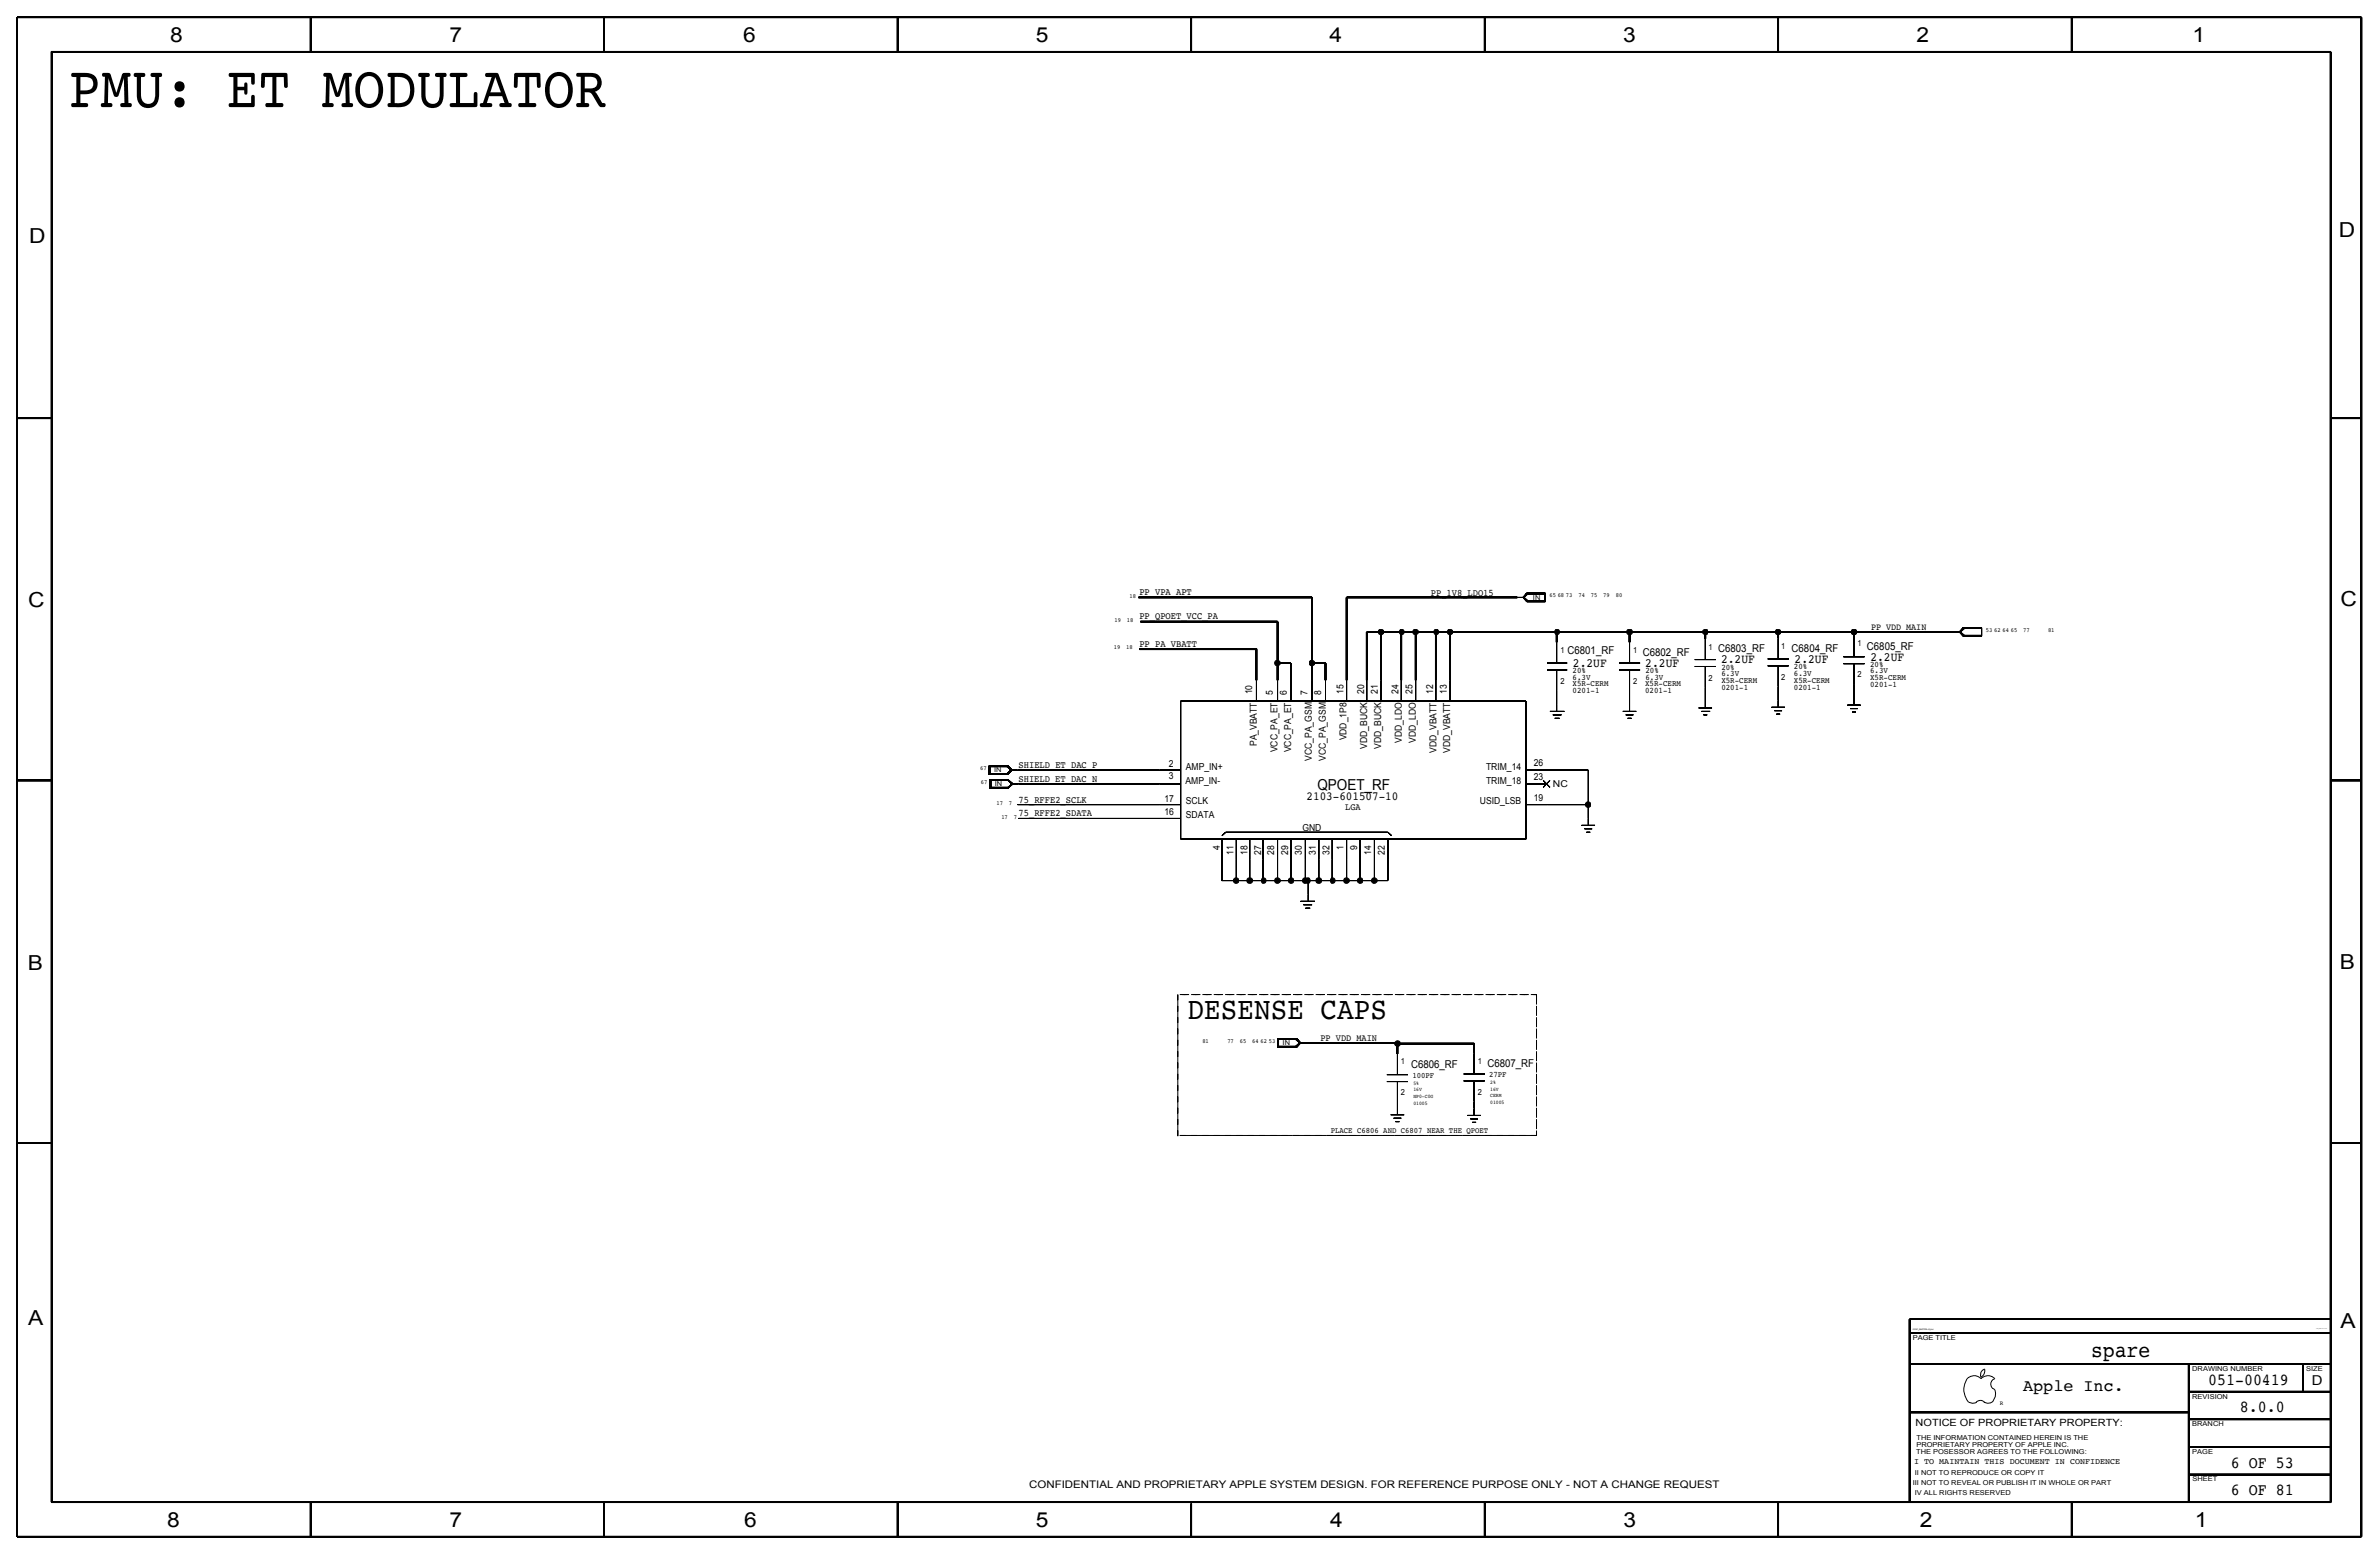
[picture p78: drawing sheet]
<svg xmlns="http://www.w3.org/2000/svg" width="875mm" height="572mm" viewBox="0 0 875 572" stroke-linecap="round" stroke-linejoin="round" font-family="sans-serif">
<defs><g id="words">
<text font-size="21.7" x="25.3" y="39.4">PMU: ET MODULATOR</text>
<text font-size="11.4" x="436.8" y="374.6">DESENSE CAPS</text>
<text font-size="8.1" x="769.2" y="499.1">spare</text>
<g font-size="7.6">
<text x="62.5" y="15.5">8</text>
<text x="165.4" y="15.5">7</text>
<text x="273.3" y="15.5">6</text>
<text x="381" y="15.5">5</text>
<text x="489" y="15.5">4</text>
<text x="597" y="15.5">3</text>
<text x="704.9" y="15.5">2</text>
<text x="806.5" y="15.5">1</text>
<text x="10.7" y="89.5">D</text>
<text x="860.3" y="87.2">D</text>
<text x="10.4" y="223.3">C</text>
<text x="860.8" y="222.8">C</text>
<text x="10.2" y="356.7">B</text>
<text x="860.6" y="356.4">B</text>
<text x="10.4" y="487.5">A</text>
<text x="860.8" y="488.2">A</text>
<text x="61.5" y="561.7">8</text>
<text x="165.4" y="561.7">7</text>
<text x="273.8" y="561.6">6</text>
<text x="381" y="561.7">5</text>
<text x="489.2" y="561.7">4</text>
<text x="597.1" y="561.6">3</text>
<text x="706.2" y="561.7">2</text>
<text x="807.3" y="561.7">1</text>
</g>
<g font-size="6.2">
<text x="812.2" y="509.3">051-00419</text>
<text x="744.2" y="511.5">Apple Inc.</text>
<text x="823.9" y="519.4">8.0.0</text>
<text x="820.6" y="539.7">6 OF 53</text>
<text x="820.6" y="549.9">6 OF 81</text>
</g>
<text font-size="5.6" x="484.5" y="290.6">QPOET_RF</text>
<text font-size="5" x="850.3" y="509.3">D</text>
<g font-size="4.7">
<text x="578.6" y="245.2">2.2UF</text>
<text x="605.2" y="245.2">2.2UF</text>
<text x="633" y="243.9">2.2UF</text>
<text x="660.1" y="243.7">2.2UF</text>
<text x="687.9" y="242.9">2.2UF</text>
</g>
<text font-size="4.5" x="480.6" y="294.3">2103-601507-10</text>
<g font-size="4">
<text x="632" y="239.9">C6803_RF</text>
<text x="659" y="239.6">C6804_RF</text>
<text x="686.7" y="238.9">C6805_RF</text>
<text x="576.6" y="240.4">C6801_RF</text>
<text x="604.3" y="241.1">C6802_RF</text>
<text x="519" y="392.6">C6806_RF</text>
<text x="547.1" y="392.4">C6807_RF</text>
</g>
<text font-size="3.8" x="378.5" y="547.4">CONFIDENTIAL AND PROPRIETARY APPLE SYSTEM DESIGN. FOR REFERENCE PURPOSE ONLY - NOT A CHANGE REQUEST</text>
<text font-size="3.7" x="704.6" y="524.5">NOTICE OF PROPRIETARY PROPERTY:</text>
<g font-size="3.6">
<text x="419.1" y="218.9">PP_VPA_APT</text>
<text x="526.3" y="219.2">PP_1V8_LDO15</text>
<text x="419.1" y="227.6">PP_QPOET_VCC_PA</text>
<text x="419.1" y="238">PP_PA_VBATT</text>
<text x="374.6" y="287.5">SHIELD_ET_DAC_N</text>
<text x="374.7" y="282.4">SHIELD_ET_DAC_P</text>
<text x="374.7" y="295.1">75_RFFE2_SCLK</text>
<text x="374.7" y="300.2">75_RFFE2_SDATA</text>
</g>
<g font-size="3.5">
<text x="688.2" y="231.7">PP_VDD_MAIN</text>
<text x="460.6" y="255.4" transform="rotate(-90 460.6 255.4)">10</text>
<text x="468.2" y="255.5" transform="rotate(-90 468.2 255.5)">5</text>
<text x="473.3" y="255.5" transform="rotate(-90 473.3 255.5)">6</text>
<text x="480.9" y="255.5" transform="rotate(-90 480.9 255.5)">7</text>
<text x="486" y="255.5" transform="rotate(-90 486 255.5)">8</text>
<text x="494.1" y="255.2" transform="rotate(-90 494.1 255.2)">15</text>
<text x="501.7" y="255.2" transform="rotate(-90 501.7 255.2)">20</text>
<text x="506.8" y="255.2" transform="rotate(-90 506.8 255.2)">21</text>
<text x="514.4" y="255.2" transform="rotate(-90 514.4 255.2)">24</text>
<text x="519.5" y="255.2" transform="rotate(-90 519.5 255.2)">25</text>
<text x="527.1" y="255.2" transform="rotate(-90 527.1 255.2)">12</text>
<text x="532.2" y="255.2" transform="rotate(-90 532.2 255.2)">13</text>
<text x="462.2" y="274.4" transform="rotate(-90 462.2 274.4)">PA_VBATT</text>
<text x="495.2" y="272.3" transform="rotate(-90 495.2 272.3)">VDD_1P8</text>
<text x="502.9" y="275.5" transform="rotate(-90 502.9 275.5)">VDD_BUCK</text>
<text x="508" y="275.5" transform="rotate(-90 508 275.5)">VDD_BUCK</text>
<text x="515.6" y="273.2" transform="rotate(-90 515.6 273.2)">VDD_LDO</text>
<text x="520.7" y="273.2" transform="rotate(-90 520.7 273.2)">VDD_LDO</text>
<text x="469.8" y="276.7" transform="rotate(-90 469.8 276.7)">VCC_PA_ET</text>
<text x="474.9" y="276.7" transform="rotate(-90 474.9 276.7)">VCC_PA_ET</text>
<text x="482.5" y="279.8" transform="rotate(-90 482.5 279.8)">VCC_PA_GSM</text>
<text x="487.6" y="279.8" transform="rotate(-90 487.6 279.8)">VCC_PA_GSM</text>
<text x="528.3" y="276.9" transform="rotate(-90 528.3 276.9)">VDD_VBATT</text>
<text x="533.4" y="276.9" transform="rotate(-90 533.4 276.9)">VDD_VBATT</text>
<text x="564.2" y="281.8">26</text>
<text x="429.9" y="282.1">2</text>
<text x="429.9" y="286.4">3</text>
<text x="436.2" y="283.1">AMP_IN+</text>
<text x="546.6" y="283.1">TRIM_14</text>
<text x="564.2" y="286.9">23</text>
<text x="436.1" y="288.2">AMP_IN-</text>
<text x="546.6" y="288.2">TRIM_18</text>
<text x="571.2" y="289.5">NC</text>
<text x="428.3" y="299.6">16</text>
<text x="428.3" y="295.1">17</text>
<text x="436.2" y="295.8">SCLK</text>
<text x="494.8" y="298">LGA</text>
<text x="544.3" y="295.8">USID_LSB</text>
<text x="564.2" y="294.5">19</text>
<text x="436.2" y="300.9">SDATA</text>
<text x="479.1" y="305.5">GND</text>
<text x="448.6" y="312.5" transform="rotate(-90 448.6 312.5)">4</text>
<text x="453.7" y="314.3" transform="rotate(-90 453.7 314.3)">11</text>
<text x="458.8" y="314.3" transform="rotate(-90 458.8 314.3)">18</text>
<text x="463.9" y="314.3" transform="rotate(-90 463.9 314.3)">27</text>
<text x="468.7" y="314.3" transform="rotate(-90 468.7 314.3)">28</text>
<text x="473.8" y="314.3" transform="rotate(-90 473.8 314.3)">29</text>
<text x="478.9" y="314.3" transform="rotate(-90 478.9 314.3)">30</text>
<text x="484" y="314.3" transform="rotate(-90 484 314.3)">31</text>
<text x="489" y="314.3" transform="rotate(-90 489 314.3)">32</text>
<text x="494.1" y="312.6" transform="rotate(-90 494.1 312.6)">1</text>
<text x="499.2" y="312.6" transform="rotate(-90 499.2 312.6)">9</text>
<text x="504.3" y="314.4" transform="rotate(-90 504.3 314.4)">14</text>
<text x="509.4" y="314.4" transform="rotate(-90 509.4 314.4)">22</text>
<text x="485.7" y="383">PP_VDD_MAIN</text>
</g>
<g font-size="3.1">
<text x="628.5" y="238.9">1</text>
<text x="655.1" y="238.6">1</text>
<text x="683.2" y="237.6">1</text>
<text x="574" y="240.1">1</text>
<text x="600.7" y="240.1">1</text>
<text x="687.8" y="245.4">20%</text>
<text x="574" y="251.5">2</text>
<text x="578.4" y="249.9">6.3V</text>
<text x="578.4" y="247.5">20%</text>
<text x="600.7" y="251.5">2</text>
<text x="605.2" y="247.7">20%</text>
<text x="605.2" y="250">6.3V</text>
<text x="628.5" y="250.3">2</text>
<text x="633.1" y="246.3">20%</text>
<text x="633.1" y="248.8">6.3V</text>
<text x="633.1" y="251.3">X5R-CERM</text>
<text x="655.1" y="250">2</text>
<text x="659.8" y="248.4">6.3V</text>
<text x="659.8" y="246.2">20%</text>
<text x="659.8" y="251">X5R-CERM</text>
<text x="683.2" y="249.1">2</text>
<text x="687.8" y="247.7">6.3V</text>
<text x="687.8" y="250.2">X5R-CERM</text>
<text x="578.4" y="252.5">X5R-CERM</text>
<text x="578.4" y="255">0201-1</text>
<text x="605.1" y="252.5">X5R-CERM</text>
<text x="605.1" y="255">0201-1</text>
<text x="633.1" y="253.7">0201-1</text>
<text x="659.8" y="253.6">0201-1</text>
<text x="687.8" y="252.8">0201-1</text>
<text x="515.2" y="391.4">1</text>
<text x="543.5" y="391.1">1</text>
<text x="515.2" y="402.9">2</text>
<text x="543.5" y="402.6">2</text>
<text x="704.1" y="538.5">I TO MAINTAIN THIS DOCUMENT IN CONFIDENCE</text>
</g>
<g font-size="3">
<text x="519.5" y="396.5">100PF</text>
<text x="547.7" y="396.2">27PF</text>
<text x="489.5" y="416.6">PLACE C6806 AND C6807 NEAR THE QPOET</text>
</g>
<g font-size="2.5">
<text x="563.9" y="220.6">IN</text>
<text x="365.6" y="284.1">IN</text>
<text x="365.9" y="289.1">IN</text>
<text x="471.8" y="384.3">IN</text>
<text x="703.5" y="492.8">PAGE TITLE</text>
<text x="806.3" y="504.2">DRAWING NUMBER</text>
<text x="848.2" y="504.2">SIZE</text>
<text x="806.3" y="514.4">REVISION</text>
<text x="806.3" y="524.5">BRANCH</text>
<text x="704.9" y="532.1">PROPRIETARY PROPERTY OF APPLE INC.</text>
<text x="704.9" y="529.6">THE INFORMATION CONTAINED HEREIN IS THE</text>
<text x="704.8" y="534.7">THE POSESSOR AGREES TO THE FOLLOWING:</text>
<text x="806.3" y="534.7">PAGE</text>
<text x="704.3" y="542.3">II NOT TO REPRODUCE OR COPY IT</text>
<text x="806.4" y="544.8">SHEET</text>
<text x="703.5" y="546.1">III NOT TO REVEAL OR PUBLISH IT IN WHOLE OR PART</text>
<text x="704.3" y="549.9">IV ALL RIGHTS RESERVED</text>
</g>
<g font-size="2.3">
<text x="415.5" y="219.8">18</text>
<text x="569.9" y="219.7">65 68 73</text>
<text x="580.6" y="219.7">74</text>
<text x="585.1" y="219.7">75</text>
<text x="589.7" y="219.7">79</text>
<text x="594.3" y="219.7">80</text>
<text x="409.9" y="228.7">19</text>
<text x="414.5" y="228.7">18</text>
<text x="730.4" y="232.4">53 62 64 65</text>
<text x="744.1" y="232.4">77</text>
<text x="753.3" y="232.4">81</text>
<text x="409.7" y="238.8">19</text>
<text x="414.2" y="238.8">18</text>
<text x="360.5" y="283.2">67</text>
<text x="360.8" y="288.3">67</text>
<text x="366.5" y="296">17</text>
<text x="371.1" y="296">7</text>
<text x="368.3" y="301">17</text>
<text x="372.9" y="301">7</text>
<text x="442.2" y="383.5">81</text>
<text x="451.4" y="383.5">77</text>
<text x="456" y="383.5">65</text>
<text x="460.6" y="383.5">64 62 53</text>
</g>
<text font-size="2.2" x="735.5" y="516.8">R</text>
<g font-size="2">
<text x="519.9" y="399">5%</text>
<text x="519.9" y="401.3">16V</text>
<text x="548.1" y="401.1">16V</text>
<text x="548.1" y="398.8">2%</text>
<text x="519.9" y="403.9">NP0-C0G</text>
<text x="519.9" y="406.4">01005</text>
<text x="548.1" y="406.1">01005</text>
<text x="548.1" y="403.6">CERM</text>
</g>
<text font-size=".9" x="703.5" y="489">SYNC_MASTER=Sync</text>
<text font-size=".4" x="851.9" y="488.9">SYNC_DATE=05/17/2016</text>
</g></defs>
<g fill="none" stroke="#000" stroke-width=".37">
<path d="M558.1 219.7h2.5h-2.5h2.5l1.4-1.3-1.4 1.3 1.4-1.3h6.3h-6.3h6.3v2.6v-2.6v2.6h-6.3h6.3h-6.3l-1.4-1.3M560.2 219.7l1.4-1.3-1.4 1.3 1.4-1.3h6.7h-6.7h6.7v2.7v-2.7v2.7h-6.7h6.7h-6.7zM561.6 218l-1.4 1.7 1.4-1.7h6.7h-6.7h6.7v3.3v-3.3v3.3h-6.7h6.7h-6.7l-1.4-1.6 1.4 1.6-1.4-1.6 1.4-1.3-1.4 1.3 1.4-1.3h6.7h-6.7h6.7v2.8v-2.8v2.8h-6.7h6.7h-6.7l-1.4-1.5 1.4 1.5-1.4-1.5zM572.6 236.2v7.6M599.4 236.2v7.6M627.2 235v7.6M654 234.7v7.6M681.9 233.9v7.6M718.6 232.4h2.5h-2.5h2.5l1.4-1.3-1.4 1.3 1.4-1.3h6.3h-6.3h6.3v2.6v-2.6v2.6h-6.3h6.3h-6.3l-1.4-1.3M722.1 231l-1 1.4 1-1.4h6.7h-6.7h6.7v2.8v-2.8v2.8h-6.7h6.7h-6.7l-1-1.4 1 1.4-1-1.4zM722.1 230.8l-1.4 1.6 1.4-1.6h6.7h-6.7h6.7v3.2v-3.2v3.2h-6.7h6.7h-6.7l-1.4-1.6 1.4 1.6-1.4-1.6 1.4-1.5-1.4 1.5 1.4-1.5h6.7h-6.7h6.7v3v-3v3h-6.7h6.7h-6.7l-1.4-1.5 1.4 1.5-1.4-1.5zM434.3 257.8v50.8v-50.8h127h-127h127v50.8v-50.8v50.8h-127h127h-127z"/>
<path d="M462.1 250.2v7.6M469.9 250.2v7.6M474.8 250.2v7.6M482.6 250.2v7.6M487.5 250.2v7.6M495.3 250.2v7.6M502.7 250.2v7.6M508 250.2v7.6M515.4 250.2v7.6M520.7 250.2v7.6M528.1 250.2v7.6M533.4 250.2v7.6"/>
<path d="M569 243.8h7.4M569 246.4h7.4M572.6 246.4v15.2M595.5 243.8h7.7M595.5 246.4h7.7M599.4 246.4v15.2M623.4 242.6h7.7M623.4 245.1h7.7M627.2 245.1v15.3M650.2 242.3h7.7M650.2 244.9h7.7M654 244.9v15.2"/>
<path d="M678 241.5h7.8M678 244.1h7.8M679.4 259.3h5M681.9 244.1v15.2M570.1 261.6h5.3M571.1 262.9h3.2M571.9 264.2h1.7M596.9 261.6h4.9M598 262.9h2.8M598.7 264.2h1.4M624.8 260.4h4.9M625.8 261.6h3.2"/>
<path d="M626.5 262.9h1.4M651.6 260.1h4.9M652.6 261.4h2.9M653.3 262.6h1.5M680.5 260.6h2.8M681.2 261.9h1.4M363.7 281.6v3.2v-3.2h7.1h-7.1h7.1l1.4 1.6-1.4-1.6 1.4 1.6-1.4 1.5 1.4-1.5-1.4 1.5h-6.7h6.7h-6.7v-3v3v-3h6.7h-6.7h6.7l1.4 1.5-1.4-1.5 1.4 1.5-1.4 1.6 1.4-1.6-1.4 1.6h-7.1h7.1h-7.1zM364.1 286.7v3.2v-3.2h6.7h-6.7h6.7l1.7 1.6-1.7-1.6 1.7 1.6-1.7 1.5 1.7-1.5-1.7 1.5h-6.7h6.7h-6.7v-3v3v-3h6.7h-6.7h6.7l1.7 1.5-1.7-1.5 1.7 1.5-1.7 1.6 1.7-1.6-1.7 1.6h-6.7h6.7h-6.7zM364.1 281.8v2.8v-2.8h6.3h-6.3h6.3l1.4 1.4-1.4-1.4 1.4 1.4-1.4 1.4 1.4-1.4-1.4 1.4h-6.3h6.3h-6.3zM364.4 286.9v2.8v-2.8h6.4h-6.4h6.4l1.4 1.4-1.4-1.4 1.4 1.4-1.4 1.4 1.4-1.4-1.4 1.4h-6.4h6.4h-6.4zM371.8 283.2l-1.4 1.3 1.4-1.3-1.4 1.3h-6.3h6.3h-6.3v-2.6v2.6v-2.6h6.3h-6.3h6.3l1.4 1.3-1.4-1.3 1.4 1.3h62.5M372.2 288.3l-1.4 1.3 1.4-1.3-1.4 1.3h-6.4h6.4h-6.4v-2.6v2.6v-2.6h6.4h-6.4h6.4l1.4 1.3-1.4-1.3 1.4 1.3h62.1"/>
<path d="M374.3 295.9h60M561.3 283.2h22.9h-15.2h15.2v12.7M561.3 295.9h22.9M561.3 288.3h7.7M567.6 287l2.5 2.6M570.1 287l-2.5 2.6M584.2 295.9v7.6M374.6 301h59.7M449.4 308.6v15.3v-7.7v7.7h10.3M449.4 307.3l1.4-1.2-1.4 1.2 1.4-1.2h59.7h-59.7h59.7l1.4 1.2M454.7 308.6v15.3M459.7 308.6v15.3v-7.7v7.7h4.9"/>
<path d="M464.6 308.6v15.3v-7.7v7.7h10.2M469.9 308.6v15.3M474.8 308.6v15.3v-7.7v7.7h5.3M480.1 308.6v15.3v-7.7v7.7h1.1M485.1 308.6v15.3v-7.7v7.7h4.9M490 308.6v15.3v-7.7v7.7h10.2M495.3 308.6v15.3M500.2 308.6v15.3v-7.7v7.7h10.3h-5h5v-15.3M505.5 308.6v15.3M581.7 303.5h5M582.8 304.8h2.8M583.5 306.1h1.4"/>
<path d="M478.4 331.5h5.3M479.4 332.7h3.2M480.1 334h1.8M485.1 323.9h-3.9h3.9h-3.9v7.6M469.9 382v3.1v-3.1h7.1h-7.1h7.1l1.4 1.5-1.4-1.5 1.4 1.5-1.4 1.5 1.4-1.5-1.4 1.5h-6.7h6.7h-6.7v-2.9v2.9v-2.9h6.7h-6.7h6.7l1.4 1.4-1.4-1.4 1.4 1.4-1.4 1.6 1.4-1.6-1.4 1.6h-7.1h7.1h-7.1zM470.3 382.2v2.7v-2.7h6.3h-6.3h6.3l1.4 1.3-1.4-1.3 1.4 1.3-1.4 1.4 1.4-1.4-1.4 1.4h-6.3h6.3h-6.3zM478 383.5l-1.4 1.3 1.4-1.3-1.4 1.3h-6.3h6.3h-6.3v-2.5v2.5v-2.5h6.3h-6.3h6.3l1.4 1.2-1.4-1.2 1.4 1.2h2.5M510.1 395.2h7.8M510.1 397.8h7.8M514 397.8v12.2M514 387.6v7.6M538.3 395h7.8"/>
<path d="M538.3 397.5h7.8M542.2 397.5v12.7M542.2 387.4v7.6M511.5 410h5M512.6 411.2h2.8M513.3 412.5h1.4M539.8 410.2h4.9M540.8 411.5h2.8M541.5 412.8h1.4M724.1 515.6l.5 .2a2.67 2.67 0 0 0 2.5-.2M726.8 515.7a2.09 2.09 0 0 1 3.1 0M728.6 506.5a2.69 2.69 0 0 0 1.3-3 2.26 2.26 0 0 0-1.3 3"/>
<path d="M729.7 515.6l.4 .2a2.67 2.67 0 0 0 2.6-.2M733.7 511.1a4.5 4.5 0 0 1-1 4.6M733.8 511a2.08 2.08 0 0 1-1.6-2 2.08 2.08 0 0 1 1.6-2 3.5 3.5 0 0 0-5.2 0 3.5 3.5 0 0 0-3.9-.8 3.5 3.5 0 0 0-2.2 3.3 7.1 7.1 0 0 0 1.6 6.2"/>
</g>
<g fill="none" stroke="#000" stroke-width=".6" stroke-linecap="butt">
<path d="M6.3 6.4v558.7v-558.7h862.2h-862.2h862.2v558.7v-558.7v558.7h-862.2h862.2h-862.2zM19 19.1v533.4v-533.4h838.2h-838.2h838.2v533.4v-533.4v533.4h-838.2h838.2h-838.2zM114.3 6.4v12.7M222.2 6.4v12.7M330.2 6.4v12.7M438.1 6.4v12.7M546.1 6.4v12.7M654 6.4v12.7M762 6.4v12.7M6.3 153.8h12.7M857.2 153.8h11.3M418.7 219.7h63.9h-63.9h63.9v24.1"/>
<path d="M558.1 219.7h-62.8h62.8h-62.8v30.5M419.1 238.8h43h-43h43v11.4M419.5 228.6h50.4h-50.4h50.4v21.6M508 232.4h7.4M508 232.4v17.8M508 232.4h-5.3h5.3h-5.3v17.8M515.4 232.4h5.3M515.4 232.4v17.8M520.7 232.4h7.4M520.7 232.4v17.8M528.1 232.4h5.3h-5.3h5.3v17.8M528.1 232.4v17.8"/>
<path d="M533.4 232.4h39.2M599.4 232.4h-26.8h26.8h-26.8v3.8M627.2 232.4h-27.8h27.8h-27.8v3.8M654 232.4h-26.8h26.8h-26.8v2.6M681.9 232.4h-27.9h27.9h-27.9v2.3M718.6 232.4h-36.7h36.7h-36.7v1.5M469.9 243.8h4.9h-4.9h4.9v6.4M482.6 243.8v6.4M482.6 243.8h4.9h-4.9h4.9v6.4M6.3 287h12.7M857.2 287h11.3M480.5 383.5l61.7 .3h-28.2h28.2v3.6"/>
<path d="M514 383.8v3.8M6.3 420.4h12.7M857.2 420.4h11.3M702.4 490.2h154.8M702.4 490.2v62.3M857.2 485.1h-154.8h154.8h-154.8v5.1M702.4 519.4h102.6M702.4 501.6h154.8M805 501.6v50.9M805 511.8h52.2M847 501.6v10.2M805 522h52.2"/>
<path d="M805 532.1h52.2M114.3 552.5v12.6M222.2 552.5v12.6M330.2 552.5v12.6M438.1 553v12.1M546.1 552.5v12.6M654 552.5v12.6M762 552.5v12.6M805 542.3h52.2"/>
</g>
<path d="M433.2 365.8v52M565.1 365.8v51.8M565.1 365.8h-131.5M565.1 417.6h-131.2" fill="none" stroke="#000" stroke-width=".37" stroke-dasharray="2.1 2.1" stroke-linecap="butt"/>
<g fill="#000" stroke="#000" stroke-width=".37">
<circle cx="507.9" cy="232.4" r="1.02"/>
<circle cx="515.5" cy="232.5" r=".98"/>
<circle cx="520.6" cy="232.4" r="1.02"/>
<circle cx="528.2" cy="232.5" r=".98"/>
<circle cx="533.3" cy="232.4" r="1.02"/>
<circle cx="572.7" cy="232.5" r=".98"/>
<circle cx="599.4" cy="232.4" r="1.06"/>
<circle cx="627.3" cy="232.4" r="1.02"/>
<circle cx="654" cy="232.4" r="1.02"/>
<circle cx="681.9" cy="232.4" r="1.06"/>
<circle cx="469.8" cy="243.8" r="1.02"/>
<circle cx="482.5" cy="243.8" r="1.02"/>
<circle cx="584.1" cy="295.9" r="1.02"/>
<circle cx="454.7" cy="323.9" r="1.02"/>
<circle cx="459.7" cy="323.8" r="1.06"/>
<circle cx="464.7" cy="323.9" r=".98"/>
<circle cx="469.8" cy="323.9" r="1.02"/>
<circle cx="474.9" cy="323.9" r="1.02"/>
<circle cx="480.1" cy="323.9" r="1.02"/>
<circle cx="481.1" cy="323.9" r=".98"/>
<circle cx="485.1" cy="323.8" r="1.06"/>
<circle cx="490.1" cy="323.9" r=".98"/>
<circle cx="495.2" cy="323.9" r="1.02"/>
<circle cx="500.3" cy="323.9" r="1.02"/>
<circle cx="505.5" cy="323.9" r="1.02"/>
<circle cx="514" cy="383.8" r="1.02"/>
</g>
<use href="#words"/>
</svg>
